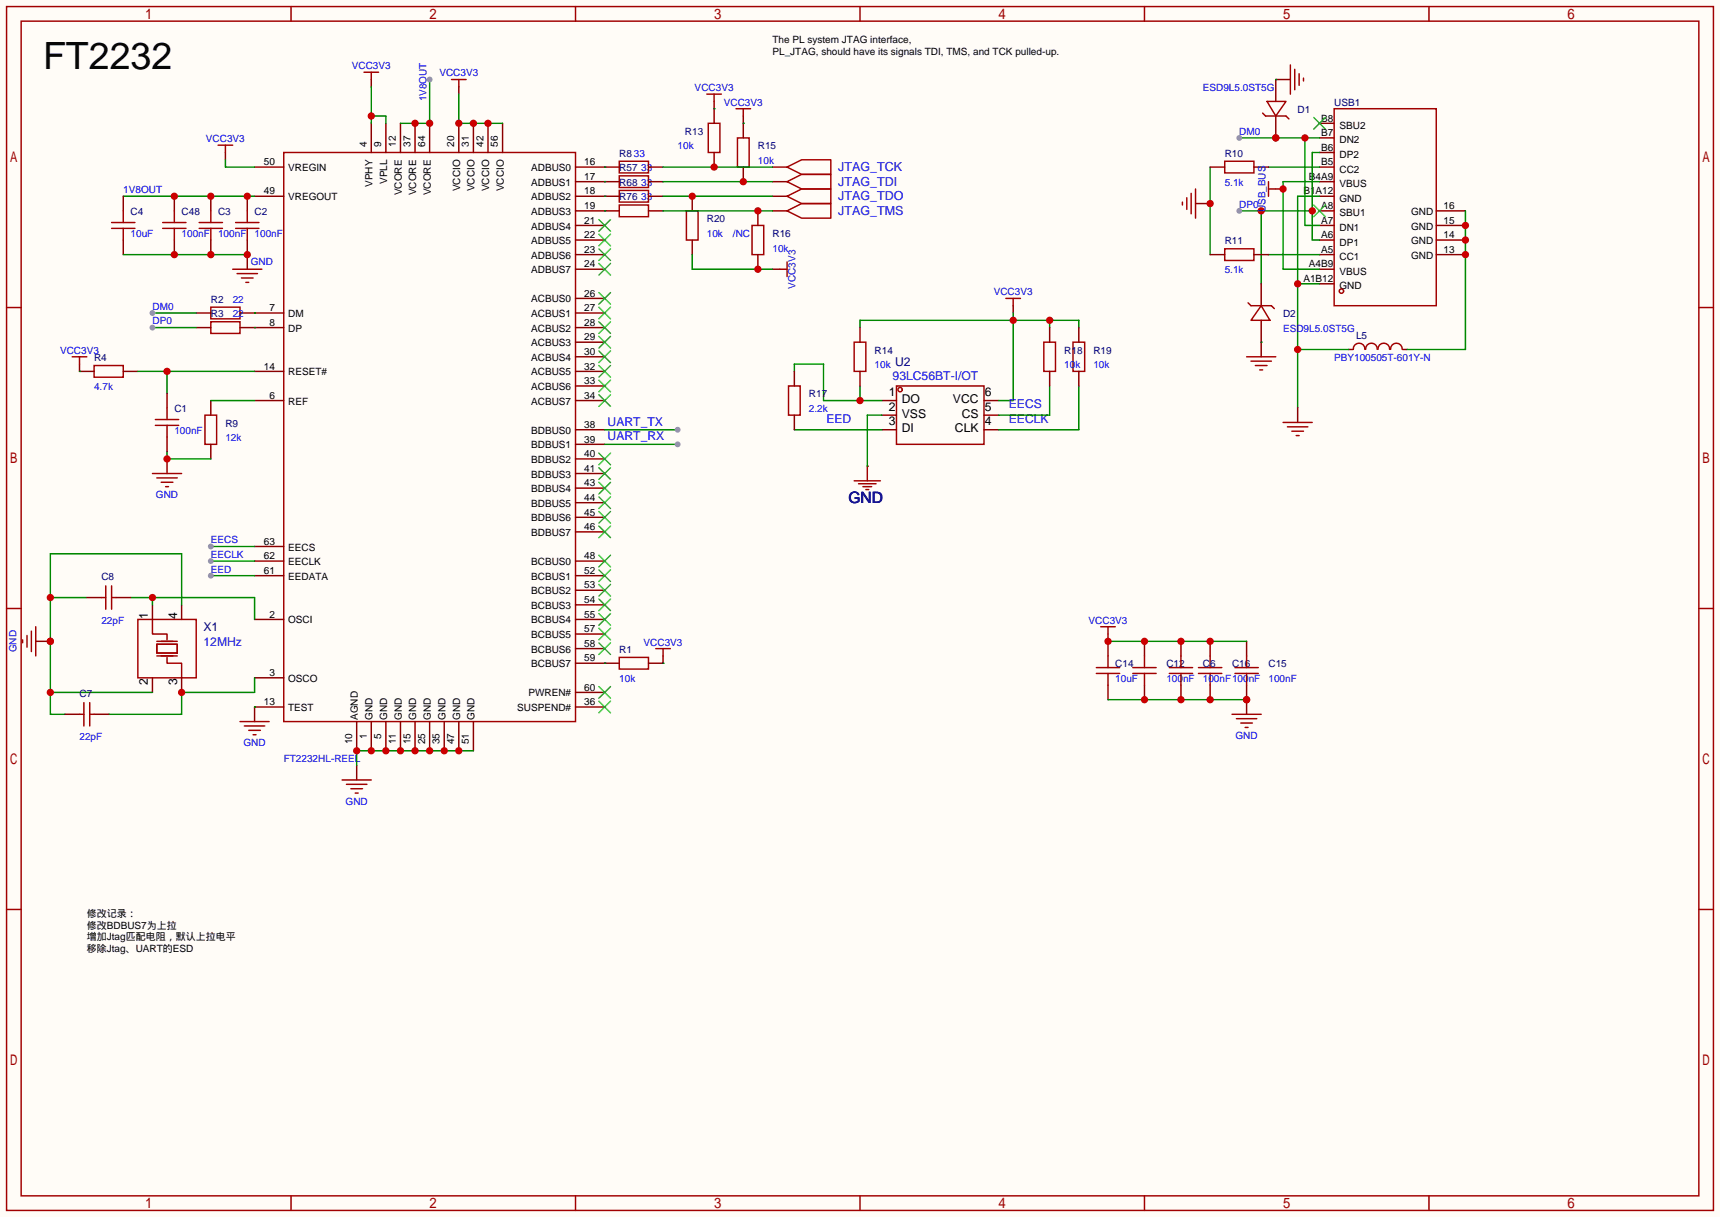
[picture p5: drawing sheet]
<svg xmlns="http://www.w3.org/2000/svg" width="299mm" height="212mm" viewBox="0 0 299 212" stroke-linecap="round" stroke-linejoin="round" font-family="sans-serif">
<defs><g id="words">
<text font-size="6.5" x="7.5" y="12">FT2232</text>
<text font-size="2.7" fill="#00f" x="147.7" y="87.5">GND</text>
<g font-size="2.2" fill="#00f">
<text x="145.9" y="29.8">JTAG_TCK</text>
<text x="145.9" y="32.3">JTAG_TDI</text>
<text x="145.9" y="34.9">JTAG_TDO</text>
<text x="145.9" y="37.4">JTAG_TMS</text>
</g>
<g font-size="2.1" fill="#000080">
<text x="155.8" y="63.6">U2</text>
<text x="35.4" y="109.8">X1</text>
</g>
<g font-size="2.1">
<text x="154.8" y="68.9">1</text>
<text x="154.8" y="71.5">2</text>
<text x="157" y="70.2">DO</text>
<text x="165.9" y="70.2">VCC</text>
<text x="171.4" y="71.5">5</text>
<text x="171.4" y="68.9">6</text>
<text x="154.8" y="74">3</text>
<text x="157" y="72.7">VSS</text>
<text x="157" y="75.3">DI</text>
<text x="166.3" y="75.3">CLK</text>
<text x="167.4" y="72.7">CS</text>
<text x="171.4" y="74">4</text>
<text x="25.7" y="107.8" transform="rotate(-90 25.7 107.8)">1</text>
<text x="30.8" y="107.8" transform="rotate(-90 30.8 107.8)">4</text>
<text x="25.7" y="119.2" transform="rotate(-90 25.7 119.2)">2</text>
<text x="30.8" y="119.2" transform="rotate(-90 30.8 119.2)">3</text>
</g>
<g font-size="2.1" fill="#00f">
<text x="155.4" y="66.2">93LC56BT-I/OT</text>
<text x="175.6" y="71.1">EECS</text>
<text x="105.8" y="76.7">UART_RX</text>
<text x="105.8" y="74.1">UART_TX</text>
<text x="143.9" y="73.6">EED</text>
<text x="175.6" y="73.6">EECLK</text>
<text x="35.4" y="112.4">12MHz</text>
</g>
<g font-size="1.7">
<text x="134.5" y="7.5">The PL system JTAG interface,</text>
<text x="134.5" y="9.5">PL_JTAG, should have its signals TDI, TMS, and TCK pulled-up.</text>
<text x="230" y="21.2">B8</text>
<text x="230" y="23.7">B7</text>
<text x="233.2" y="22.4">SBU2</text>
<text x="45.9" y="28.8">50</text>
<text x="50.2" y="29.8">VREGIN</text>
<text x="63.8" y="25.5" transform="rotate(-90 63.8 25.5)">4</text>
<text x="66.4" y="25.5" transform="rotate(-90 66.4 25.5)">9</text>
<text x="68.9" y="25.5" transform="rotate(-90 68.9 25.5)">12</text>
<text x="71.5" y="25.5" transform="rotate(-90 71.5 25.5)">37</text>
<text x="74" y="25.5" transform="rotate(-90 74 25.5)">64</text>
<text x="79.1" y="25.5" transform="rotate(-90 79.1 25.5)">20</text>
<text x="81.6" y="25.5" transform="rotate(-90 81.6 25.5)">31</text>
<text x="84.2" y="25.5" transform="rotate(-90 84.2 25.5)">42</text>
<text x="86.7" y="25.5" transform="rotate(-90 86.7 25.5)">56</text>
<text x="92.5" y="29.8">ADBUS0</text>
<text x="101.7" y="28.8">16</text>
<text x="230" y="26.2">B6</text>
<text x="230" y="28.8">B5</text>
<text x="233.2" y="25">DN2</text>
<text x="233.2" y="27.5">DP2</text>
<text x="45.9" y="33.9">49</text>
<text x="50.2" y="34.9">VREGOUT</text>
<text x="64.9" y="32.5" transform="rotate(-90 64.9 32.5)">VPHY</text>
<text x="67.4" y="32.1" transform="rotate(-90 67.4 32.1)">VPLL</text>
<text x="69.9" y="34" transform="rotate(-90 69.9 34)">VCORE</text>
<text x="72.5" y="34" transform="rotate(-90 72.5 34)">VCORE</text>
<text x="75" y="34" transform="rotate(-90 75 34)">VCORE</text>
<text x="80.1" y="33.3" transform="rotate(-90 80.1 33.3)">VCCIO</text>
<text x="82.6" y="33.3" transform="rotate(-90 82.6 33.3)">VCCIO</text>
<text x="85.2" y="33.3" transform="rotate(-90 85.2 33.3)">VCCIO</text>
<text x="87.7" y="33.3" transform="rotate(-90 87.7 33.3)">VCCIO</text>
<text x="92.5" y="32.3">ADBUS1</text>
<text x="92.5" y="34.9">ADBUS2</text>
<text x="101.7" y="31.3">17</text>
<text x="101.7" y="33.9">18</text>
<text x="226.9" y="33.9">B1A12</text>
<text x="227.9" y="31.3">B4A9</text>
<text x="233.2" y="30">CC2</text>
<text x="233.2" y="32.6">VBUS</text>
<text x="233.2" y="35.1">GND</text>
<text x="92.5" y="37.4">ADBUS3</text>
<text x="92.5" y="39.9">ADBUS4</text>
<text x="101.7" y="36.4">19</text>
<text x="101.7" y="38.9">21</text>
<text x="101.7" y="41.5">22</text>
<text x="230" y="36.4">A8</text>
<text x="230" y="38.9">A7</text>
<text x="230" y="41.5">A6</text>
<text x="233.2" y="37.7">SBU1</text>
<text x="233.2" y="40.2">DN1</text>
<text x="245.7" y="37.4">GND</text>
<text x="245.7" y="39.9">GND</text>
<text x="251.3" y="36.4">16</text>
<text x="251.3" y="38.9">15</text>
<text x="251.3" y="41.5">14</text>
<text x="92.5" y="42.5">ADBUS5</text>
<text x="92.5" y="45">ADBUS6</text>
<text x="92.5" y="47.6">ADBUS7</text>
<text x="101.7" y="44">23</text>
<text x="101.7" y="46.6">24</text>
<text x="227.9" y="46.6">A4B9</text>
<text x="230" y="44">A5</text>
<text x="233.2" y="42.7">DP1</text>
<text x="233.2" y="45.3">CC1</text>
<text x="233.2" y="47.8">VBUS</text>
<text x="245.7" y="42.5">GND</text>
<text x="245.7" y="45">GND</text>
<text x="251.3" y="44">13</text>
<text x="92.5" y="52.6">ACBUS0</text>
<text x="101.7" y="51.6">26</text>
<text x="226.9" y="49.1">A1B12</text>
<text x="233.2" y="50.4">GND</text>
<text x="46.9" y="54.2">7</text>
<text x="46.9" y="56.7">8</text>
<text x="50.2" y="55.2">DM</text>
<text x="50.2" y="57.7">DP</text>
<text x="92.5" y="55.2">ACBUS1</text>
<text x="92.5" y="57.7">ACBUS2</text>
<text x="101.7" y="54.2">27</text>
<text x="101.7" y="56.7">28</text>
<text x="101.7" y="59.3">29</text>
<text x="45.9" y="64.3">14</text>
<text x="50.2" y="65.3">RESET#</text>
<text x="92.5" y="60.3">ACBUS3</text>
<text x="92.5" y="62.8">ACBUS4</text>
<text x="92.5" y="65.3">ACBUS5</text>
<text x="101.7" y="61.8">30</text>
<text x="101.7" y="64.3">32</text>
<text x="46.9" y="69.4">6</text>
<text x="50.2" y="70.4">REF</text>
<text x="92.5" y="67.9">ACBUS6</text>
<text x="92.5" y="70.4">ACBUS7</text>
<text x="101.7" y="66.9">33</text>
<text x="101.7" y="69.4">34</text>
<text x="92.5" y="75.5">BDBUS0</text>
<text x="101.7" y="74.5">38</text>
<text x="101.7" y="77">39</text>
<text x="92.5" y="78">BDBUS1</text>
<text x="92.5" y="80.6">BDBUS2</text>
<text x="92.5" y="83.1">BDBUS3</text>
<text x="101.7" y="79.6">40</text>
<text x="101.7" y="82.1">41</text>
<text x="92.5" y="85.7">BDBUS4</text>
<text x="92.5" y="88.2">BDBUS5</text>
<text x="101.7" y="84.7">43</text>
<text x="101.7" y="87.2">44</text>
<text x="101.7" y="89.7">45</text>
<text x="45.9" y="94.8">63</text>
<text x="50.2" y="95.8">EECS</text>
<text x="92.5" y="90.7">BDBUS6</text>
<text x="92.5" y="93.3">BDBUS7</text>
<text x="101.7" y="92.3">46</text>
<text x="45.9" y="97.4">62</text>
<text x="45.9" y="99.9">61</text>
<text x="50.2" y="98.4">EECLK</text>
<text x="50.2" y="100.9">EEDATA</text>
<text x="92.5" y="98.4">BCBUS0</text>
<text x="92.5" y="100.9">BCBUS1</text>
<text x="101.7" y="97.4">48</text>
<text x="101.7" y="99.9">52</text>
<text x="46.9" y="107.5">2</text>
<text x="92.5" y="103.4">BCBUS2</text>
<text x="92.5" y="106">BCBUS3</text>
<text x="101.7" y="102.4">53</text>
<text x="101.7" y="105">54</text>
<text x="101.7" y="107.5">55</text>
<text x="50.2" y="108.5">OSCI</text>
<text x="92.5" y="108.5">BCBUS4</text>
<text x="92.5" y="111.1">BCBUS5</text>
<text x="92.5" y="113.6">BCBUS6</text>
<text x="101.7" y="110.1">57</text>
<text x="101.7" y="112.6">58</text>
<text x="46.9" y="117.7">3</text>
<text x="50.2" y="118.7">OSCO</text>
<text x="92.5" y="116.1">BCBUS7</text>
<text x="101.7" y="115.1">59</text>
<text x="45.9" y="122.8">13</text>
<text x="50.2" y="123.8">TEST</text>
<text x="62.3" y="125.3" transform="rotate(-90 62.3 125.3)">AGND</text>
<text x="64.9" y="125.3" transform="rotate(-90 64.9 125.3)">GND</text>
<text x="67.4" y="125.3" transform="rotate(-90 67.4 125.3)">GND</text>
<text x="69.9" y="125.3" transform="rotate(-90 69.9 125.3)">GND</text>
<text x="72.5" y="125.3" transform="rotate(-90 72.5 125.3)">GND</text>
<text x="75" y="125.3" transform="rotate(-90 75 125.3)">GND</text>
<text x="77.6" y="125.3" transform="rotate(-90 77.6 125.3)">GND</text>
<text x="80.1" y="125.3" transform="rotate(-90 80.1 125.3)">GND</text>
<text x="82.6" y="125.3" transform="rotate(-90 82.6 125.3)">GND</text>
<text x="90.1" y="123.8">SUSPEND#</text>
<text x="92" y="121.2">PWREN#</text>
<text x="101.7" y="122.8">36</text>
<text x="101.7" y="120.2">60</text>
<text x="61.3" y="129.6" transform="rotate(-90 61.3 129.6)">10</text>
<text x="63.8" y="128.6" transform="rotate(-90 63.8 128.6)">1</text>
<text x="66.4" y="128.6" transform="rotate(-90 66.4 128.6)">5</text>
<text x="68.9" y="129.6" transform="rotate(-90 68.9 129.6)">11</text>
<text x="71.5" y="129.6" transform="rotate(-90 71.5 129.6)">15</text>
<text x="74" y="129.6" transform="rotate(-90 74 129.6)">25</text>
<text x="76.5" y="129.6" transform="rotate(-90 76.5 129.6)">35</text>
<text x="79.1" y="129.6" transform="rotate(-90 79.1 129.6)">47</text>
<text x="81.6" y="129.6" transform="rotate(-90 81.6 129.6)">51</text>
<text x="15.1" y="159.6">修改记录：</text>
<text x="15.1" y="161.6">修改BDBUS7为上拉</text>
<text x="15.1" y="163.7">增加Jtag匹配电阻，默认上拉电平</text>
<text x="15.1" y="165.7">移除Jtag、UART的ESD</text>
</g>
<g font-size="1.7" fill="#00f">
<text x="61.3" y="12">VCC3V3</text>
<text x="74.3" y="17.7" transform="rotate(-90 74.3 17.7)">1V8OUT</text>
<text x="76.5" y="13.3">VCC3V3</text>
<text x="120.9" y="15.8">VCC3V3</text>
<text x="209.4" y="15.8">ESD9L5.0ST5G</text>
<text x="126" y="18.4">VCC3V3</text>
<text x="215.8" y="23.5">DM0</text>
<text x="35.9" y="24.7">VCC3V3</text>
<text x="110.4" y="27.3">33</text>
<text x="111.6" y="29.8">33</text>
<text x="118" y="26">10k</text>
<text x="132" y="28.5">10k</text>
<text x="21.5" y="33.6">1V8OUT</text>
<text x="111.6" y="34.9">33</text>
<text x="111.6" y="32.3">33</text>
<text x="213.2" y="32.3">5.1k</text>
<text x="22.7" y="41.2">10uF</text>
<text x="31.6" y="41.2">100nF</text>
<text x="38" y="41.2">100nF</text>
<text x="44.3" y="41.2">100nF</text>
<text x="123.1" y="41.2">10k</text>
<text x="127.6" y="41.2">/NC</text>
<text x="215.8" y="36.2">DP0</text>
<text x="220.3" y="37" transform="rotate(-90 220.3 37)">USB_BUS</text>
<text x="43.7" y="46.1">GND</text>
<text x="134.5" y="43.8">10k</text>
<text x="213.2" y="47.6">5.1k</text>
<text x="26.5" y="53.9">DM0</text>
<text x="40.5" y="52.7">22</text>
<text x="138.5" y="50.2" transform="rotate(-90 138.5 50.2)">VCC3V3</text>
<text x="173" y="51.4">VCC3V3</text>
<text x="26.5" y="56.5">DP0</text>
<text x="40.5" y="55.2">22</text>
<text x="223.4" y="57.7">ESD9L5.0ST5G</text>
<text x="10.5" y="61.6">VCC3V3</text>
<text x="152.3" y="64.1">10k</text>
<text x="185.3" y="64.1">10k</text>
<text x="190.4" y="64.1">10k</text>
<text x="232.3" y="62.8">PBY100505T-601Y-N</text>
<text x="16.4" y="67.9">4.7k</text>
<text x="140.8" y="71.7">2.2k</text>
<text x="30.4" y="75.5">100nF</text>
<text x="39.2" y="76.8">12k</text>
<text x="27.1" y="86.7">GND</text>
<text x="36.7" y="94.6">EECS</text>
<text x="36.7" y="97.1">EECLK</text>
<text x="36.7" y="99.7">EED</text>
<text x="2.9" y="113.6" transform="rotate(-90 2.9 113.6)">GND</text>
<text x="17.7" y="108.5">22pF</text>
<text x="112.1" y="112.4">VCC3V3</text>
<text x="189.5" y="108.5">VCC3V3</text>
<text x="107.8" y="118.7">10k</text>
<text x="194.2" y="118.7">10uF</text>
<text x="203.1" y="118.7">100nF</text>
<text x="209.4" y="118.7">100nF100nF</text>
<text x="220.9" y="118.7">100nF</text>
<text x="13.8" y="128.9">22pF</text>
<text x="42.4" y="129.9">GND</text>
<text x="215.1" y="128.6">GND</text>
<text x="49.4" y="132.7">FT2232HL-REEL</text>
<text x="60.2" y="140">GND</text>
</g>
<g font-size="1.7" fill="#000080">
<text x="119.3" y="23.5">R13</text>
<text x="225.9" y="19.6">D1</text>
<text x="232.3" y="18.4">USB1</text>
<text x="107.8" y="29.8">R57</text>
<text x="107.8" y="27.3">R8</text>
<text x="132" y="26">R15</text>
<text x="213.2" y="27.3">R10</text>
<text x="107.8" y="34.9">R76</text>
<text x="107.8" y="32.3">R68</text>
<text x="22.7" y="37.4">C4</text>
<text x="31.6" y="37.4">C48</text>
<text x="38" y="37.4">C3</text>
<text x="44.3" y="37.4">C2</text>
<text x="123.1" y="38.7">R20</text>
<text x="134.5" y="41.2">R16</text>
<text x="213.2" y="42.5">R11</text>
<text x="36.7" y="52.7">R2</text>
<text x="36.7" y="55.2">R3</text>
<text x="223.4" y="55.2">D2</text>
<text x="236.1" y="59">L5</text>
<text x="16.4" y="62.8">R4</text>
<text x="152.3" y="61.6">R14</text>
<text x="185.3" y="61.6">R18</text>
<text x="190.4" y="61.6">R19</text>
<text x="30.4" y="71.7">C1</text>
<text x="140.8" y="69.2">R17</text>
<text x="39.2" y="74.3">R9</text>
<text x="17.7" y="100.9">C8</text>
<text x="107.8" y="113.6">R1</text>
<text x="194.2" y="116.2">C14</text>
<text x="203.1" y="116.2">C12</text>
<text x="209.4" y="116.2">C6</text>
<text x="214.5" y="116.2">C16</text>
<text x="220.9" y="116.2">C15</text>
<text x="13.8" y="121.2">C7</text>
</g>
</g></defs>
<path d="M0 0h299.5v211.8h-299.5z" fill="#fffcf7"/>
<g fill="none" stroke="#a10000" stroke-width=".25">
<path d="M1.1 1.1h297.2v209.6h-297.2zM3.7 3.7h292.1v204.5h-292.1zM50.7 1.1v2.6M63.4 12.6h2.5M64.6 12.6v1.2M78.6 13.8h2.6M79.9 13.8v1.3M100.2 1.1v2.6M123.1 16.4h2.5M124.3 16.4v1.3M128.1 18.9h2.6M129.4 18.9v1.3"/>
<path d="M149.7 1.1v2.6M199.3 1.1v2.6M248.8 1.1v2.6M38 25.3h2.5M39.2 25.3v1.2M49.4 26.5h50.8v99.1h-50.8zM1.1 53.5h2.6M135.8 46.9h1.2M137 45.6v2.5M175.1 51.9h2.6M176.4 51.9v1.3M295.8 53.5h2.5"/>
<path d="M12.6 62.1h2.5M13.8 62.1v1.3M1.1 105.9h2.6M114.2 112.9h2.5M115.4 112.9v1.3M191.6 109.1h2.6M192.9 109.1v1.3M295.8 105.9h2.5M1.1 158.3h2.6M295.8 158.3h2.5M50.7 208.2v2.5M100.2 208.2v2.5"/>
<path d="M149.7 208.2v2.5M199.3 208.2v2.5M248.8 208.2v2.5"/>
</g>
<g fill="none" stroke="#870000" stroke-width=".25">
<path d="M64.6 13.8v1.3M79.9 15.1v1.3M124.3 17.7v1.2M39.2 26.5v1.3M44.3 29.1h5.1M44.3 34.2h5.1M64.6 21.5v5M67.2 21.5v5M69.7 21.5v5M72.3 21.5v5M74.8 21.5v5M79.9 21.5v5"/>
<path d="M82.4 21.5v5M85 21.5v5M87.5 21.5v5M100.2 29.1h5.1M100.2 31.6h5.1M100.2 34.2h5.1M100.2 36.7h5.1M100.2 39.2h5.1M129.4 20.2v1.3M44.3 54.5h5.1M44.3 57h5.1M100.2 54.5h5.1"/>
<path d="M100.2 57h5.1M100.2 41.8h5.1M100.2 44.3h5.1M100.2 46.9h5.1M100.2 51.9h5.1M100.2 59.6h5.1M134.5 46.9h1.3M176.4 53.2v1.3M13.8 63.4v1.2M44.3 69.7h5.1M44.3 64.6h5.1M100.2 69.7h5.1"/>
<path d="M100.2 64.6h5.1M100.2 62.1h5.1M100.2 67.2h5.1M100.2 74.8h5.1M100.2 77.3h5.1M100.2 79.9h5.1M44.3 97.7h5.1M44.3 95.1h5.1M100.2 82.4h5.1M100.2 85h5.1M100.2 87.5h5.1M100.2 90h5.1"/>
<path d="M100.2 92.6h5.1M100.2 97.7h5.1M44.3 107.8h5.1M44.3 118h5.1M44.3 100.2h5.1M100.2 107.8h5.1M100.2 100.2h5.1M100.2 102.7h5.1M100.2 105.3h5.1M100.2 110.4h5.1M100.2 112.9h5.1M100.2 115.4h5.1"/>
<path d="M115.4 114.2v1.2M192.9 110.4v1.2M44.3 123.1h5.1M62.1 125.6v5.1M64.6 125.6v5.1M67.2 125.6v5.1M69.7 125.6v5.1M72.3 125.6v5.1M74.8 125.6v5.1M77.3 125.6v5.1M79.9 125.6v5.1M82.4 125.6v5.1"/>
<path d="M100.2 123.1h5.1M100.2 120.5h5.1"/>
</g>
<g fill="none" stroke="#3c3" stroke-width=".25">
<path d="M104.3 38.2l2 2.1M106.3 38.2l-2 2.1M104.3 40.8l2 2M104.3 43.3l2 2M104.3 45.8l2 2.1M104.3 50.9l2 2.1M104.3 53.5l2 2M104.3 56l2 2M104.3 58.5l2 2.1M106.3 40.8l-2 2M106.3 43.3l-2 2M106.3 45.8l-2 2.1"/>
<path d="M106.3 50.9l-2 2.1M106.3 53.5l-2 2M106.3 56l-2 2M106.3 58.5l-2 2.1M104.3 61.1l2 2M104.3 63.6l2 2.1M104.3 66.2l2 2M104.3 68.7l2 2M104.3 78.9l2 2M106.3 61.1l-2 2M106.3 63.6l-2 2.1M106.3 66.2l-2 2"/>
<path d="M106.3 68.7l-2 2M106.3 78.9l-2 2M104.3 81.4l2 2M104.3 83.9l2 2.1M104.3 86.5l2 2M104.3 89l2 2.1M104.3 91.6l2 2M104.3 96.6l2 2.1M104.3 99.2l2 2M106.3 81.4l-2 2M106.3 83.9l-2 2.1M106.3 86.5l-2 2"/>
<path d="M106.3 89l-2 2.1M106.3 91.6l-2 2M106.3 96.6l-2 2.1M106.3 99.2l-2 2M104.3 101.7l2 2.1M104.3 104.3l2 2M104.3 106.8l2 2M104.3 109.3l2 2.1M104.3 111.9l2 2M104.3 119.5l2 2M106.3 101.7l-2 2.1M106.3 104.3l-2 2"/>
<path d="M106.3 106.8l-2 2M106.3 109.3l-2 2.1M106.3 111.9l-2 2M106.3 119.5l-2 2M104.3 122l2 2.1M106.3 122l-2 2.1"/>
</g>
<path d="M21.5 34.2h22.8M39.2 27.8v1.3h5.1M105.3 77.3h12.7" fill="none" stroke="#008700" stroke-width=".25"/>
<circle cx="118" cy="77.3" r=".51" fill="#999"/>
<path d="M105.3 74.8h12.7" fill="none" stroke="#008700" stroke-width=".25"/>
<circle cx="118" cy="74.8" r=".51" fill="#999"/>
<g fill="none" stroke="#870000" stroke-width=".25">
<path d="M134.5 31.6h2.5M134.5 34.2h2.5M134.5 36.7h2.5M134.5 29.1h2.5M153.5 69.7h2.6M153.5 72.3h2.6M153.5 74.8h2.6M171.3 69.7h2.6M171.3 72.3h2.6M171.3 74.8h2.6M234.8 60.8h.8M244.2 60.8h.8"/>
<path d="M151 81.2h.1M26.5 105.3v2.5M26.5 118v2.5M31.6 105.3v2.5M31.6 118v2.5"/>
</g>
<g fill="none" stroke="#a10000" stroke-width=".25">
<path d="M137 31.6l2.6-1.2h5.1v2.5h-5.1zM137 34.2l2.6-1.3h5.1v2.5h-5.1zM137 36.7l2.6-1.3h5.1v2.6h-5.1zM137 29.1l2.6-1.3h5.1v2.6h-5.1zM156.1 67.2h15.2v10.1h-15.2zM235.6 60.8a1.01 1.01 0 0 1 1-1.1 1.01 1.01 0 0 1 1 1.1M237.8 60.8a1.01 1.01 0 0 1 1-1.1 1.01 1.01 0 0 1 1 1.1M239.9 60.8a1.01 1.01 0 0 1 1-1.1 1.01 1.01 0 0 1 1 1.1M242.1 60.8a1.01 1.01 0 0 1 1-1.1 1.01 1.01 0 0 1 1 1.1M148.7 83.7h4.6M149.5 84.2h3M150.2 84.7h1.6"/>
<path d="M150.7 85.2h.6M151 81.2v2.5M24 107.8h10.2v10.2h-10.2zM26.5 107.8v2.6h2.6v1M27.3 112.1h3.6v1.6h-3.6zM27.3 111.6h3.6M27.3 114.2h3.6M29.1 114.4v1h2.5v2.6"/>
<circle cx="156.7" cy="67.8" r=".38"/>
</g>
<path d="M149.7 57v-1.2h38.1v1.2M176.4 54.5v15.2h-2.5M182.8 55.8v1.2M187.8 67.2v7.6h-13.9" fill="none" stroke="#008700" stroke-width=".25"/>
<g fill="#c00">
<circle cx="176.4" cy="55.8" r=".63"/>
<circle cx="182.8" cy="55.8" r=".63"/>
</g>
<path d="M138.3 64.6v-1.2h5.1v6.3h10.1M149.7 67.2v2.5M182.8 67.2v5.1h-8.9" fill="none" stroke="#008700" stroke-width=".25"/>
<g fill="none" stroke="#870000" stroke-width=".25">
<path d="M229.7 36.7h2.6M229.7 39.2h2.6M229.7 21.5h2.6M229.7 24h2.6M229.7 26.5h2.6M229.7 29.1h2.6M229.7 31.6h2.6M229.7 34.2h2.6M250.1 36.7h5M250.1 39.2h5M229.7 41.8h2.6M229.7 44.3h2.6"/>
<path d="M229.7 46.9h2.6M229.7 49.4h2.6M250.1 41.8h5M250.1 44.3h5"/>
</g>
<path d="M228.7 20.4l2.1 2.1M228.7 35.7l2.1 2M230.8 20.4l-2.1 2.1M230.8 35.7l-2.1 2" fill="none" stroke="#3c3" stroke-width=".25"/>
<g fill="none" stroke="#a10000" stroke-width=".25">
<path d="M232.3 18.9h17.8v34.3h-17.8z"/>
<circle cx="233.6" cy="50.7" r=".38"/>
</g>
<circle cx="149.7" cy="69.7" r=".63" fill="#c00"/>
<path d="M210.7 29.1v15.2M220.9 29.1h8.8M220.9 44.3h8.8M138.3 74.8h15.2M153.5 72.3h-2.5v8.9" fill="none" stroke="#008700" stroke-width=".25"/>
<path d="M208.2 35.4h2.5" fill="none" stroke="#870000" stroke-width=".25"/>
<path d="M205.9 35.2v.5M206.6 34.4v2M207.4 33.7v3.5M208.2 32.9v5.1" fill="none" stroke="#a10000" stroke-width=".25"/>
<circle cx="210.7" cy="35.4" r=".63" fill="#c00"/>
<path d="M229.7 34.2h-3.8v36.8M225.9 49.4h3.8M225.9 60.8h8.9" fill="none" stroke="#008700" stroke-width=".25"/>
<g fill="#c00">
<circle cx="225.9" cy="60.8" r=".63"/>
<circle cx="225.9" cy="49.4" r=".63"/>
</g>
<path d="M215.8 24h13.9M227.2 24v15.2h2.5" fill="none" stroke="#008700" stroke-width=".25"/>
<g fill="#c00">
<circle cx="222.1" cy="24" r=".63"/>
<circle cx="227.2" cy="24" r=".63"/>
</g>
<circle cx="215.8" cy="24" r=".51" fill="#999"/>
<path d="M215.8 36.7h12.7M219.6 36.7v12.7M229.7 26.5h-1.2v15.3h1.2" fill="none" stroke="#008700" stroke-width=".25"/>
<g fill="#c00">
<circle cx="219.6" cy="36.7" r=".63"/>
<circle cx="228.5" cy="36.7" r=".63"/>
</g>
<circle cx="215.8" cy="36.7" r=".51" fill="#999"/>
<path d="M210.7 29.1h2.5M218.3 29.1h2.6M225.9 71v2.5" fill="none" stroke="#870000" stroke-width=".25"/>
<path d="M213.2 28.1h5.1v2h-5.1zM223.4 73.5h5.1M224.2 74.3h3.5M224.9 75.1h2M225.7 75.8h.5" fill="none" stroke="#a10000" stroke-width=".25"/>
<path d="M44.3 118v2.5h-12.7v3.8h-12.7" fill="none" stroke="#008700" stroke-width=".25"/>
<circle cx="31.6" cy="120.5" r=".63" fill="#c00"/>
<path d="M8.8 104h6.3M31.6 105.3v-8.9h-22.8v27.9h2.5M8.8 120.5h17.7" fill="none" stroke="#008700" stroke-width=".25"/>
<g fill="#c00">
<circle cx="8.8" cy="120.5" r=".63"/>
<circle cx="8.8" cy="111.6" r=".63"/>
<circle cx="8.8" cy="104" r=".63"/>
</g>
<path d="M22.7 104h21.6v3.8M26.5 104v1.3" fill="none" stroke="#008700" stroke-width=".25"/>
<circle cx="26.5" cy="104" r=".63" fill="#c00"/>
<path d="M213.2 43.3h5.1v2h-5.1z" fill="none" stroke="#a10000" stroke-width=".25"/>
<path d="M210.7 44.3h2.5M218.3 44.3h2.6" fill="none" stroke="#870000" stroke-width=".25"/>
<path d="M255.1 36.7v24.1h-10.1" fill="none" stroke="#008700" stroke-width=".25"/>
<g fill="#c00">
<circle cx="255.1" cy="44.3" r=".63"/>
<circle cx="255.1" cy="41.8" r=".63"/>
<circle cx="255.1" cy="39.2" r=".63"/>
</g>
<path d="M222.1 20.2v3.8" fill="none" stroke="#870000" stroke-width=".25"/>
<circle cx="222.1" cy="24" r=".63" fill="#c00"/>
<g fill="none" stroke="#870000" stroke-width=".25">
<path d="M124.3 18.9v2.6M224.7 13.8h-2.6v3.9M105.3 36.7h2.5M105.3 34.2h2.5M105.3 31.6h2.5M105.3 29.1h2.5M112.9 36.7h2.5M112.9 34.2h2.5M112.9 31.6h2.5M112.9 29.1h2.5M120.5 34.2v2.5M124.3 26.5v2.6"/>
<path d="M129.4 21.5v2.5M129.4 29.1v2.5M132 36.7v2.5M34.2 54.5h2.5M34.2 57h2.5M41.8 54.5h2.5M41.8 57h2.5M120.5 41.8v2.5M132 44.3v2.6M149.7 57v2.6M182.8 57v2.6M187.8 57v2.6"/>
<path d="M219.6 49.4v3.8M219.6 55.8v6.3M13.8 64.6h2.6M21.5 64.6h2.5M36.7 69.7v2.6M36.7 77.3v2.6M138.3 64.6v2.6M138.3 72.3v2.5M149.7 64.6v2.6M182.8 64.6v2.6M187.8 64.6v2.6M105.3 115.4h2.5"/>
<path d="M112.9 115.4h2.5"/>
</g>
<g fill="none" stroke="#a10000" stroke-width=".25">
<path d="M219.8 19.7l.5 .5h3.6l.5 .5M220.6 17.7h3.3l-1.8 2.5zM224.7 11.3v5.1M225.4 12.1v3.5M226.2 12.8v2.1M226.9 13.6v.5M107.8 35.7h5.1v2h-5.1zM107.8 33.1h5.1v2.1h-5.1zM107.8 30.6h5.1v2h-5.1zM107.8 28.1h5.1v2h-5.1zM119.5 36.7h2v5.1h-2zM123.3 21.5h2v5h-2z"/>
<path d="M128.4 24h2v5.1h-2zM130.9 39.2h2.1v5.1h-2.1zM36.7 53.5h5.1v2h-5.1zM36.7 56h5.1v2h-5.1zM148.7 59.6h2v5h-2zM181.7 59.6h2.1v5h-2.1zM186.8 59.6h2v5h-2zM217.3 52.7l.5 .5h3.6l.5 .5M219.6 53.2l1.5 2.6h-3.3zM16.4 63.6h5.1v2.1h-5.1zM35.7 72.3h2v5h-2zM137.3 67.2h2v5.1h-2z"/>
<path d="M217 62.1h5.1M217.8 62.9h3.6M218.6 63.6h2M219.3 64.4h.5M107.8 114.4h5.1v2.1h-5.1z"/>
</g>
<path d="M222.1 13.8h.1M44.3 54.5h.1M44.3 57h.1M219.6 59.6h.1M24 64.6h20.3M29.1 64.6v3.9" fill="none" stroke="#008700" stroke-width=".25"/>
<circle cx="29.1" cy="64.6" r=".63" fill="#c00"/>
<path d="M29.1 78.6v1.3h7.6M36.7 69.7h7.6" fill="none" stroke="#008700" stroke-width=".25"/>
<path d="M43.1 44.3v2.6M29.1 79.9v2.5" fill="none" stroke="#870000" stroke-width=".25"/>
<path d="M40.5 46.9h5.1M41.3 47.6h3.5M42 48.4h2.1M42.8 49.1h.5M26.5 82.4h5.1M27.3 83.2h3.6M28.1 83.9h2M28.8 84.7h.5" fill="none" stroke="#a10000" stroke-width=".25"/>
<circle cx="29.1" cy="79.9" r=".63" fill="#c00"/>
<path d="M36.7 95.1h7.6" fill="none" stroke="#008700" stroke-width=".25"/>
<circle cx="36.7" cy="95.1" r=".51" fill="#999"/>
<path d="M36.7 97.7h7.6" fill="none" stroke="#008700" stroke-width=".25"/>
<circle cx="36.7" cy="97.7" r=".51" fill="#999"/>
<path d="M36.7 100.2h7.6" fill="none" stroke="#008700" stroke-width=".25"/>
<circle cx="36.7" cy="100.2" r=".51" fill="#999"/>
<path d="M6.2 111.6h2.6" fill="none" stroke="#870000" stroke-width=".25"/>
<circle cx="8.8" cy="111.6" r=".63" fill="#c00"/>
<path d="M3.9 111.4v.5M4.7 110.6v2M5.5 109.9v3.5M6.2 109.1v5.1M41.8 125.6h5.1M42.5 126.4h3.6M43.3 127.1h2M44.1 127.9h.5M59.6 135.8h5M60.3 136.5h3.6M61.1 137.3h2M61.8 138h.6" fill="none" stroke="#a10000" stroke-width=".25"/>
<path d="M44.3 123.1v2.5M62.1 133.2v2.6" fill="none" stroke="#870000" stroke-width=".25"/>
<path d="M44.3 123.1h.1M82.4 130.7h-20.3v2.5" fill="none" stroke="#008700" stroke-width=".25"/>
<g fill="#c00">
<circle cx="62.1" cy="130.7" r=".63"/>
<circle cx="64.6" cy="130.7" r=".63"/>
<circle cx="67.2" cy="130.7" r=".63"/>
<circle cx="69.7" cy="130.7" r=".63"/>
<circle cx="72.3" cy="130.7" r=".63"/>
<circle cx="74.8" cy="130.7" r=".63"/>
<circle cx="77.3" cy="130.7" r=".63"/>
<circle cx="79.9" cy="130.7" r=".63"/>
</g>
<path d="M115.4 29.1h19.1" fill="none" stroke="#008700" stroke-width=".25"/>
<circle cx="124.3" cy="29.1" r=".63" fill="#c00"/>
<path d="M115.4 31.6h19.1" fill="none" stroke="#008700" stroke-width=".25"/>
<circle cx="129.4" cy="31.6" r=".63" fill="#c00"/>
<path d="M115.4 34.2h19.1" fill="none" stroke="#008700" stroke-width=".25"/>
<circle cx="120.5" cy="34.2" r=".63" fill="#c00"/>
<path d="M115.4 36.7h19.1" fill="none" stroke="#008700" stroke-width=".25"/>
<circle cx="132" cy="36.7" r=".63" fill="#c00"/>
<path d="M30.4 34.2v2.5M30.4 41.8v2.5" fill="none" stroke="#870000" stroke-width=".25"/>
<circle cx="30.4" cy="34.2" r=".63" fill="#c00"/>
<g fill="none" stroke="#a10000" stroke-width=".25">
<path d="M19.4 39.8h4.1M19.4 38.7h4.1M21.5 36.7v2M21.5 39.8v2M28.3 39.8h4.1M28.3 38.7h4.1M30.4 36.7v2M30.4 39.8v2M190.9 117.2h4M190.9 116.2h4M192.9 114.2v2M192.9 117.2v2.1"/>
<path d="M197.2 117.2h4.1M197.2 116.2h4.1M199.3 114.2v2M199.3 117.2v2.1M203.6 117.2h4M203.6 116.2h4M205.6 114.2v2M205.6 117.2v2.1M208.7 117.2h4M208.7 116.2h4M210.7 114.2v2M210.7 117.2v2.1"/>
<path d="M215 117.2h4.1M215 116.2h4.1M217 114.2v2M217 117.2v2.1"/>
</g>
<g fill="none" stroke="#870000" stroke-width=".25">
<path d="M21.5 34.2v2.5M36.7 34.2v2.5M21.5 41.8v2.5M36.7 41.8v2.5M192.9 111.6v2.6M192.9 119.3v2.5M199.3 111.6v2.6M199.3 119.3v2.5M205.6 111.6v2.6M205.6 119.3v2.5M210.7 111.6v2.6M210.7 119.3v2.5"/>
<path d="M217 111.6v2.6M217 119.3v2.5"/>
</g>
<circle cx="36.7" cy="34.2" r=".63" fill="#c00"/>
<path d="M34.7 39.8h4M34.7 38.7h4M36.7 36.7v2M36.7 39.8v2" fill="none" stroke="#a10000" stroke-width=".25"/>
<path d="M43.1 34.2v2.5M43.1 41.8v2.5" fill="none" stroke="#870000" stroke-width=".25"/>
<circle cx="43.1" cy="34.2" r=".63" fill="#c00"/>
<path d="M41 39.8h4.1M41 38.7h4.1M43.1 36.7v2M43.1 39.8v2M27.1 74h4M27.1 73h4M29.1 71v2M29.1 74v2.1" fill="none" stroke="#a10000" stroke-width=".25"/>
<path d="M29.1 68.5v2.5M29.1 76.1v2.5" fill="none" stroke="#870000" stroke-width=".25"/>
<path d="M64.6 15.1v6.4M64.6 20.2h2.6v1.3M13.8 64.6h.1" fill="none" stroke="#008700" stroke-width=".25"/>
<circle cx="64.6" cy="20.2" r=".63" fill="#c00"/>
<path d="M74.8 13.8v7.7h-5.1" fill="none" stroke="#008700" stroke-width=".25"/>
<g fill="#c00">
<circle cx="72.3" cy="21.5" r=".63"/>
<circle cx="74.8" cy="21.5" r=".63"/>
</g>
<circle cx="74.8" cy="13.8" r=".51" fill="#999"/>
<path d="M79.9 16.4v5.1h7.6" fill="none" stroke="#008700" stroke-width=".25"/>
<g fill="#c00">
<circle cx="79.9" cy="21.5" r=".63"/>
<circle cx="82.4" cy="21.5" r=".63"/>
<circle cx="85" cy="21.5" r=".63"/>
</g>
<path d="M21.5 44.3h21.6" fill="none" stroke="#008700" stroke-width=".25"/>
<g fill="#c00">
<circle cx="36.7" cy="44.3" r=".63"/>
<circle cx="43.1" cy="44.3" r=".63"/>
<circle cx="30.4" cy="44.3" r=".63"/>
</g>
<path d="M192.9 121.8h24.1" fill="none" stroke="#008700" stroke-width=".25"/>
<g fill="#c00">
<circle cx="199.3" cy="121.8" r=".63"/>
<circle cx="205.6" cy="121.8" r=".63"/>
<circle cx="210.7" cy="121.8" r=".63"/>
<circle cx="217" cy="121.8" r=".63"/>
</g>
<path d="M217 121.8v2.5" fill="none" stroke="#870000" stroke-width=".25"/>
<circle cx="217" cy="121.8" r=".63" fill="#c00"/>
<path d="M214.5 124.3h5.1M215.3 125.1h3.5M216 125.9h2.1M216.8 126.6h.5" fill="none" stroke="#a10000" stroke-width=".25"/>
<path d="M192.9 111.6h24.1" fill="none" stroke="#008700" stroke-width=".25"/>
<g fill="#c00">
<circle cx="199.3" cy="111.6" r=".63"/>
<circle cx="192.9" cy="111.6" r=".63"/>
<circle cx="205.6" cy="111.6" r=".63"/>
<circle cx="210.7" cy="111.6" r=".63"/>
</g>
<path d="M26.5 54.5h7.7" fill="none" stroke="#008700" stroke-width=".25"/>
<circle cx="26.5" cy="54.5" r=".51" fill="#999"/>
<path d="M26.5 57h7.7" fill="none" stroke="#008700" stroke-width=".25"/>
<circle cx="26.5" cy="57" r=".51" fill="#999"/>
<path d="M129.4 21.5h.1M120.5 44.3v2.6h14" fill="none" stroke="#008700" stroke-width=".25"/>
<circle cx="132" cy="46.9" r=".63" fill="#c00"/>
<path d="M229.7 31.6h-6.3v15.3h6.3" fill="none" stroke="#008700" stroke-width=".25"/>
<path d="M222.1 32.9h1.3" fill="none" stroke="#870000" stroke-width=".25"/>
<circle cx="223.4" cy="32.9" r=".63" fill="#c00"/>
<path d="M220.9 31.6v2.6M220.9 32.9h1.2M17.7 104h.7M18.4 102v4M19.4 102v4M19.4 104h.8M13.8 124.3h.8M14.6 122.3v4.1M15.6 122.3v4.1M15.6 124.3h.8" fill="none" stroke="#a10000" stroke-width=".25"/>
<path d="M124.3 18.9h.1M105.3 29.1h.1M105.3 31.6h.1M105.3 34.2h.1M105.3 36.7h.1M105.3 115.4h.1M115.4 115.4h.1" fill="none" stroke="#008700" stroke-width=".25"/>
<path d="M15.1 104h2.6M20.2 104h2.5M11.3 124.3h2.5M16.4 124.3h2.5" fill="none" stroke="#870000" stroke-width=".25"/>
<use href="#words"/>
</svg>
